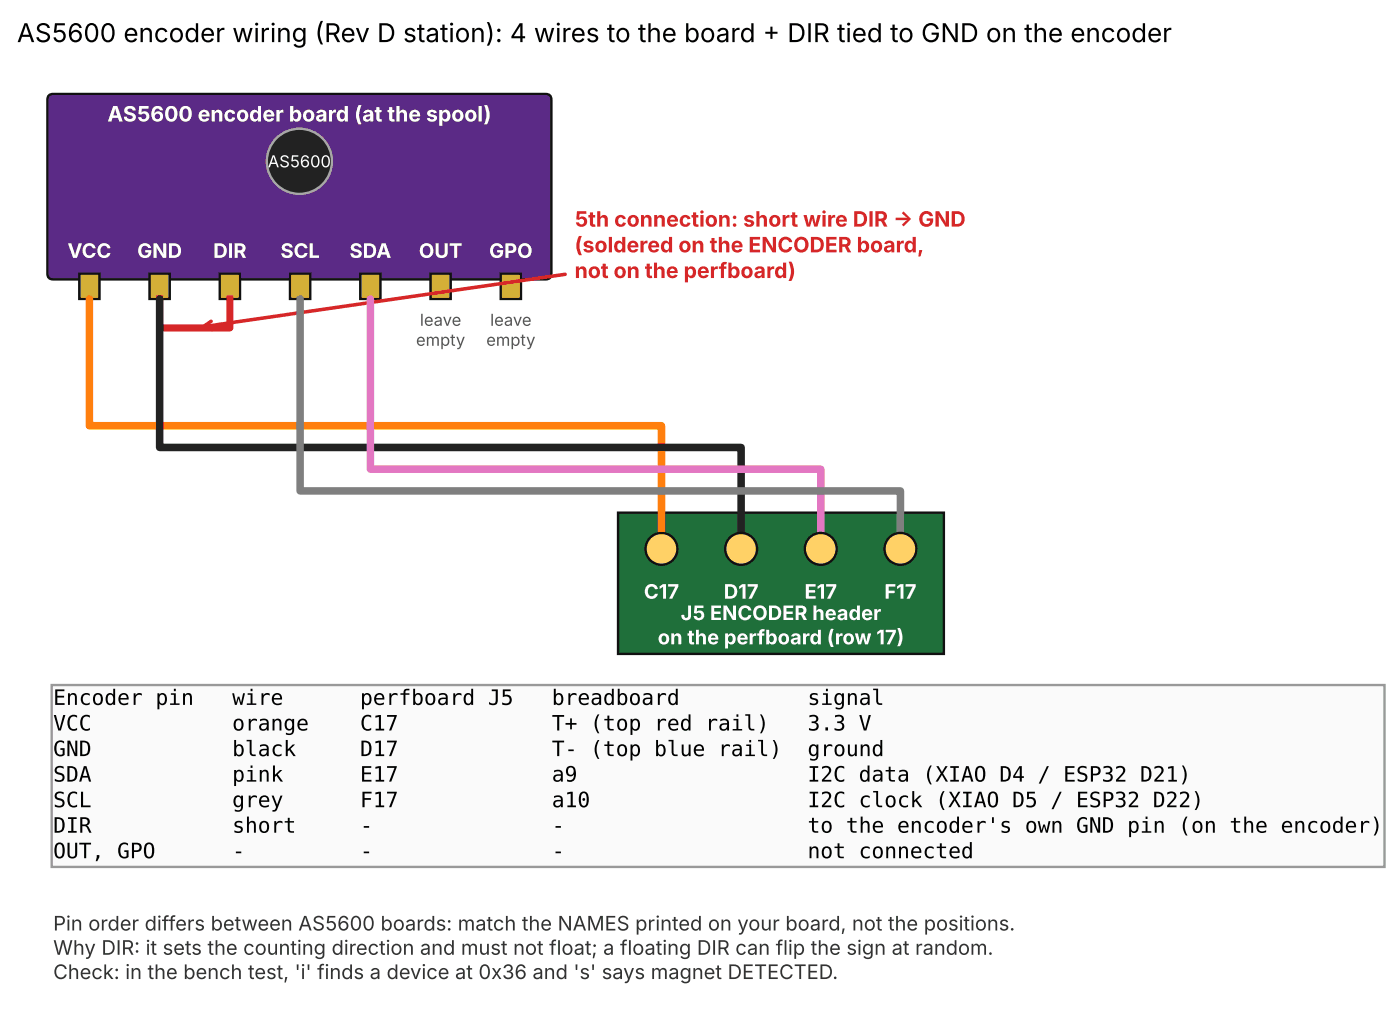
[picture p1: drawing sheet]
<svg xmlns="http://www.w3.org/2000/svg" width="209mm" height="152mm" viewBox="0 0 209 152" stroke-linecap="round" stroke-linejoin="round" font-family="sans-serif">
<defs><g id="words">
<text font-size="3.9" x="2.5" y="6.3">AS5600 encoder wiring (Rev D station): 4 wires to the board + DIR tied to GND on the encoder</text>
<text font-size="3.2" fill="#fff" x="16.1" y="18.2">AS5600 encoder board (at the spool)</text>
<g font-size="3.2" fill="#d62728">
<text x="85.9" y="33.9">5th connection: short wire DIR - GND</text>
<text x="133.6" y="33.9">&gt;</text>
<text x="85.9" y="37.7">(soldered on the ENCODER board,</text>
<text x="85.9" y="41.6">not on the perfboard)</text>
</g>
<g font-size="3.2">
<text x="8" y="105.4">Encoder pin</text>
<text x="34.7" y="105.4">wire</text>
<text x="53.9" y="105.4">perfboard J5</text>
<text x="82.5" y="105.4">breadboard</text>
<text x="120.8" y="105.4">signal</text>
<text x="8" y="109.2">VCC</text>
<text x="8" y="113.1">GND</text>
<text x="34.7" y="109.2">orange</text>
<text x="34.7" y="113.1">black</text>
<text x="53.9" y="109.2">C17</text>
<text x="53.9" y="113.1">D17</text>
<text x="82.5" y="109.2">T+ (top red rail)</text>
<text x="82.5" y="113.1">T- (top blue rail)</text>
<text x="120.8" y="109.2">3.3 V</text>
<text x="120.8" y="113.1">ground</text>
<text x="8" y="116.9">SDA</text>
<text x="34.7" y="116.9">pink</text>
<text x="53.9" y="116.9">E17</text>
<text x="82.5" y="116.9">a9</text>
<text x="120.8" y="116.9">I2C data (XIAO D4 / ESP32 D21)</text>
<text x="8" y="120.7">SCL</text>
<text x="8" y="124.5">DIR</text>
<text x="34.7" y="120.7">grey</text>
<text x="34.7" y="124.5">short</text>
<text x="53.9" y="120.7">F17</text>
<text x="53.9" y="124.5">-</text>
<text x="82.5" y="120.7">a10</text>
<text x="82.5" y="124.5">-</text>
<text x="120.8" y="120.7">I2C clock (XIAO D5 / ESP32 D22)</text>
<text x="120.8" y="124.5">to the encoder's own GND pin (on the encoder)</text>
<text x="8" y="128.3">OUT, GPO</text>
<text x="34.7" y="128.3">-</text>
<text x="53.9" y="128.3">-</text>
<text x="82.5" y="128.3">-</text>
<text x="120.8" y="128.3">not connected</text>
</g>
<g font-size="3" fill="#fff">
<text x="10.1" y="38.6">VCC</text>
<text x="20.5" y="38.6">GND</text>
<text x="31.9" y="38.6">DIR</text>
<text x="42" y="38.6">SCL</text>
<text x="52.3" y="38.6">SDA</text>
<text x="62.7" y="38.6">OUT</text>
<text x="73.2" y="38.6">GPO</text>
<text x="96.3" y="89.5">C17</text>
<text x="108.3" y="89.5">D17</text>
<text x="120.3" y="89.5">E17</text>
<text x="132.3" y="89.5">F17</text>
<text x="101.8" y="92.7">J5 ENCODER header</text>
<text x="98.4" y="96.4">on the perfboard (row 17)</text>
</g>
<g font-size="3" fill="#333">
<text x="8" y="139.1">Pin order differs between AS5600 boards: match the NAMES printed on your board, not the positions.</text>
<text x="8" y="142.8">Why DIR: it sets the counting direction and must not float; a floating DIR can flip the sign at random.</text>
<text x="8" y="146.4">Check: in the bench test, 'i' finds a device at 0x36 and 's' says magnet DETECTED.</text>
</g>
<text font-size="2.5" fill="#fff" x="40.1" y="25">AS5600</text>
<g font-size="2.5" fill="#555">
<text x="62.2" y="51.7">empty</text>
<text x="62.8" y="48.7">leave</text>
<text x="72.7" y="51.7">empty</text>
<text x="73.3" y="48.7">leave</text>
</g>
</g></defs>
<path d="M7.3 14.3l.7-.3h73.6a.77 .77 0 0 1 .9 .9v26a.77 .77 0 0 1-.9 .9h-73.6a.77 .77 0 0 1-.9-.9v-26z" fill="#5b2a86" stroke="#111" stroke-width=".35"/>
<circle cx="44.8" cy="24.1" r="4.9" fill="#222" stroke="#aaa" stroke-width=".35"/>
<g fill="#d4af37" stroke="#111" stroke-width=".35">
<path d="M11.9 40.9h3v3.8h-3z"/>
<path d="M22.4 40.9h3v3.8h-3z"/>
<path d="M32.9 40.9h3v3.8h-3z"/>
<path d="M43.4 40.9h3v3.8h-3z"/>
<path d="M53.9 40.9h3v3.8h-3z"/>
<path d="M64.4 40.9h3v3.8h-3z"/>
<path d="M74.9 40.9h3v3.8h-3z"/>
</g>
<path d="M92.4 76.7h48.8v21.1h-48.8z" fill="#1f6f3a" stroke="#111" stroke-width=".35"/>
<path d="M23.9 44.7v4.3h10.5v-4.3" fill="none" stroke="#d62728" stroke-width="1.1"/>
<path d="M31.6 48l-1.2 .9 1.4 .4M84.5 41l-54.1 7.9" fill="none" stroke="#d62728" stroke-width=".53"/>
<path d="M7.7 102.4h199.4v27.2h-199.4z" fill="#fafafa" stroke="#999" stroke-width=".35"/>
<path d="M13.4 44.7v19h85.5v16" fill="none" stroke="#ff7f0e" stroke-width="1.1"/>
<path d="M23.9 44.7v22.2h87v12.8" fill="none" stroke="#222" stroke-width="1.1"/>
<path d="M55.4 44.7v25.5h67.4v9.5" fill="none" stroke="#e377c2" stroke-width="1.1"/>
<path d="M44.9 44.7v28.7h89.8v6.3" fill="none" stroke="#7f7f7f" stroke-width="1.1"/>
<g fill="#ffd166" stroke="#111" stroke-width=".35">
<circle cx="98.9" cy="82.1" r="2.38"/>
<circle cx="110.9" cy="82.1" r="2.38"/>
<circle cx="122.8" cy="82.1" r="2.38"/>
<circle cx="134.7" cy="82.1" r="2.38"/>
</g>
<use href="#words"/>
</svg>
